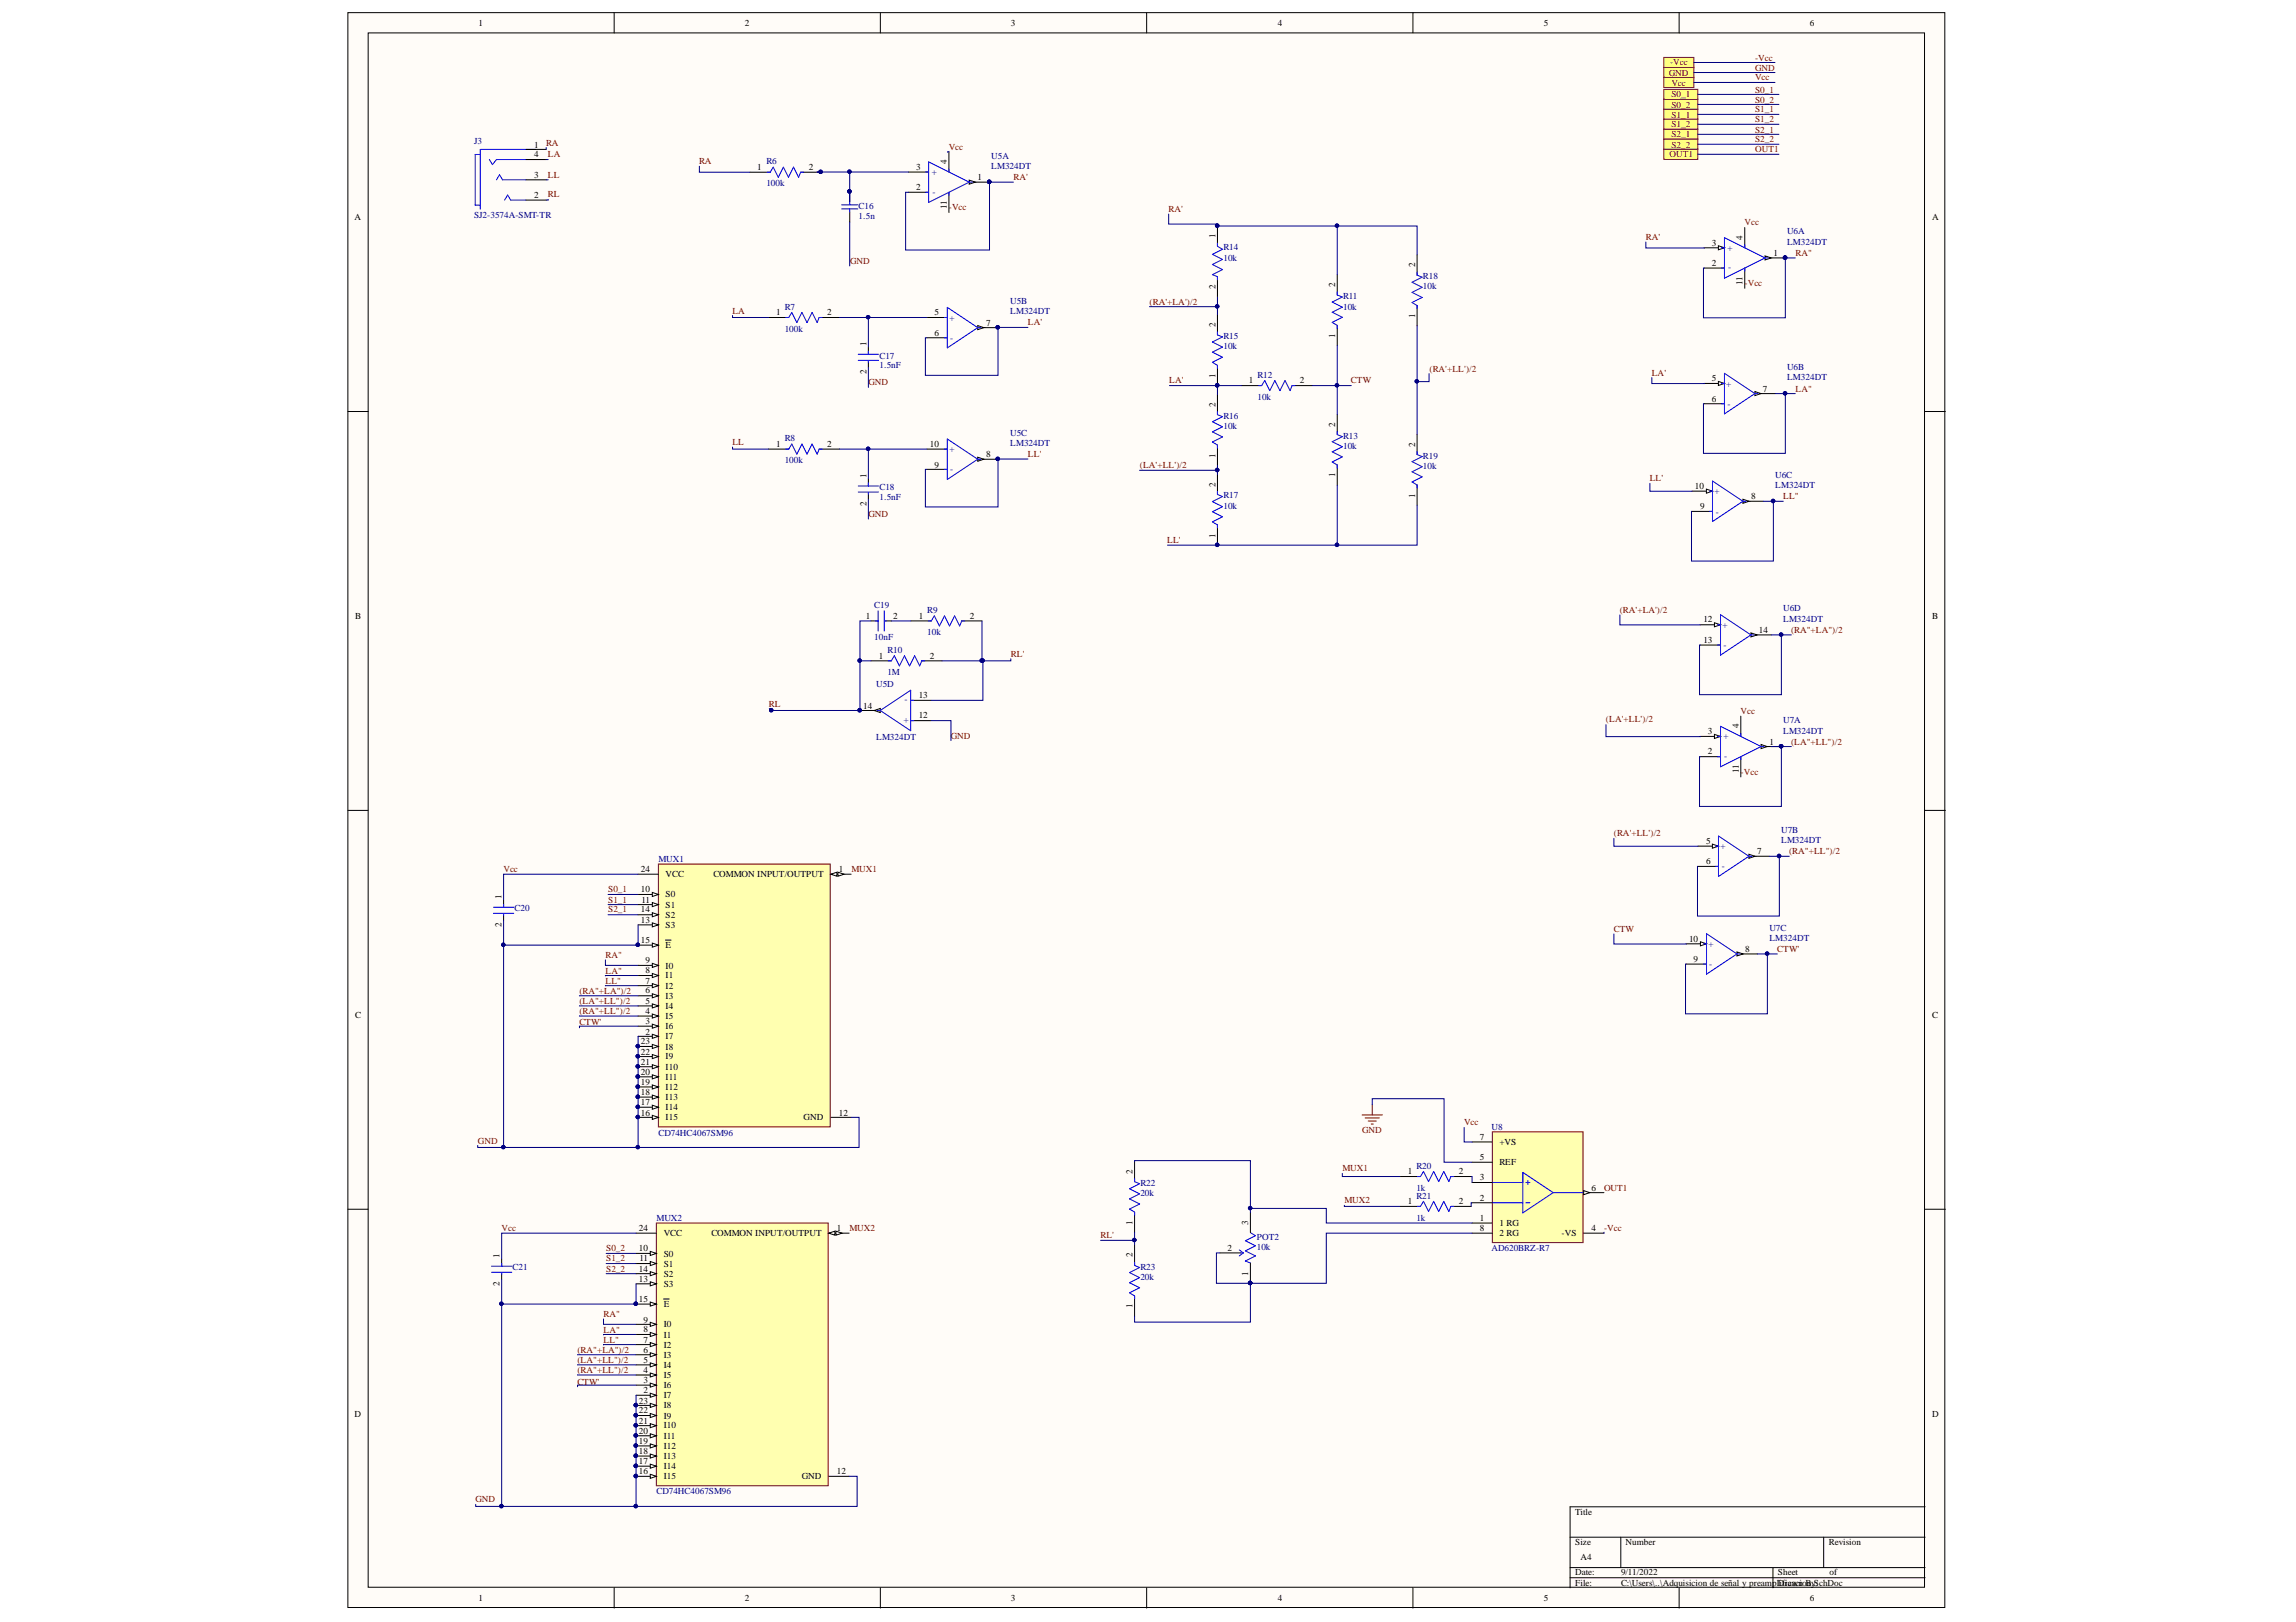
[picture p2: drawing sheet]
<svg xmlns="http://www.w3.org/2000/svg" width="297mm" height="210mm" viewBox="0 0 297 210" stroke-linecap="round" stroke-linejoin="round" font-family="sans-serif">
<defs><g id="words">
<g font-size="1.2">
<text x="61.9" y="3.4">1</text>
<text x="96.4" y="3.4">2</text>
<text x="130.8" y="3.4">3</text>
<text x="165.3" y="3.4">4</text>
<text x="199.7" y="3.4">5</text>
<text x="234.2" y="3.4">6</text>
<text x="69.1" y="19.1">1</text>
<text x="69.1" y="20.4">4</text>
<text x="69.1" y="23">3</text>
<text x="98" y="22.1">1</text>
<text x="104.6" y="22.1">2</text>
<text x="118.5" y="22">3</text>
<text x="122.5" y="21.2" transform="rotate(-90 122.5 21.2)">4</text>
<text x="126.5" y="23.3">1</text>
<text x="45.9" y="28.5">A</text>
<text x="69.1" y="25.6">2</text>
<text x="118.5" y="24.6">2</text>
<text x="122.5" y="27" transform="rotate(-90 122.5 27)">11</text>
<text x="250" y="28.5">A</text>
<text x="157.3" y="30.9" transform="rotate(-90 157.3 30.9)">1</text>
<text x="183.1" y="34.6" transform="rotate(-90 183.1 34.6)">2</text>
<text x="221.5" y="31.8">3</text>
<text x="221.5" y="34.4">2</text>
<text x="225.4" y="31" transform="rotate(-90 225.4 31)">4</text>
<text x="229.4" y="33.1">1</text>
<text x="100.4" y="40.8">1</text>
<text x="107" y="40.8">2</text>
<text x="120.9" y="40.8">5</text>
<text x="157.3" y="37.4" transform="rotate(-90 157.3 37.4)">2</text>
<text x="172.7" y="37.1" transform="rotate(-90 172.7 37.1)">2</text>
<text x="183.1" y="41.2" transform="rotate(-90 183.1 41.2)">1</text>
<text x="225.4" y="36.9" transform="rotate(-90 225.4 36.9)">11</text>
<text x="112.1" y="44.8" transform="rotate(-90 112.1 44.8)">1</text>
<text x="120.9" y="43.4">6</text>
<text x="127.6" y="42.2">7</text>
<text x="157.3" y="42.3" transform="rotate(-90 157.3 42.3)">2</text>
<text x="172.7" y="43.8" transform="rotate(-90 172.7 43.8)">1</text>
<text x="112.1" y="48.4" transform="rotate(-90 112.1 48.4)">2</text>
<text x="157.3" y="52.7" transform="rotate(-90 157.3 52.7)">2</text>
<text x="157.3" y="48.9" transform="rotate(-90 157.3 48.9)">1</text>
<text x="161.6" y="49.6">1</text>
<text x="168.2" y="49.6">2</text>
<text x="221.5" y="49.4">5</text>
<text x="221.5" y="52">6</text>
<text x="228.1" y="50.7">7</text>
<text x="100.4" y="57.9">1</text>
<text x="107" y="57.9">2</text>
<text x="120.3" y="57.9">10</text>
<text x="127.6" y="59.2">8</text>
<text x="157.3" y="59.3" transform="rotate(-90 157.3 59.3)">1</text>
<text x="172.7" y="55.2" transform="rotate(-90 172.7 55.2)">2</text>
<text x="183.1" y="57.8" transform="rotate(-90 183.1 57.8)">2</text>
<text x="112.1" y="65.4" transform="rotate(-90 112.1 65.4)">2</text>
<text x="112.1" y="61.9" transform="rotate(-90 112.1 61.9)">1</text>
<text x="120.9" y="60.5">9</text>
<text x="157.3" y="63" transform="rotate(-90 157.3 63)">2</text>
<text x="172.7" y="61.8" transform="rotate(-90 172.7 61.8)">1</text>
<text x="183.1" y="64.4" transform="rotate(-90 183.1 64.4)">1</text>
<text x="219.3" y="63.3">10</text>
<text x="219.9" y="65.9">9</text>
<text x="226.5" y="64.6">8</text>
<text x="157.3" y="69.6" transform="rotate(-90 157.3 69.6)">1</text>
<text x="45.9" y="80.1">B</text>
<text x="112" y="80.1">1</text>
<text x="115.6" y="80.1">2</text>
<text x="118.9" y="80.1">1</text>
<text x="125.5" y="80.1">2</text>
<text x="220.4" y="80.6">12</text>
<text x="220.4" y="83.2">13</text>
<text x="227.6" y="81.9">14</text>
<text x="250" y="80.1">B</text>
<text x="113.7" y="85.3">1</text>
<text x="120.3" y="85.3">2</text>
<text x="111.7" y="91.7">14</text>
<text x="118.9" y="93">12</text>
<text x="118.9" y="90.4">13</text>
<text x="221" y="95">3</text>
<text x="224.9" y="94.2" transform="rotate(-90 224.9 94.2)">4</text>
<text x="221" y="97.6">2</text>
<text x="224.9" y="100.1" transform="rotate(-90 224.9 100.1)">11</text>
<text x="228.9" y="96.4">1</text>
<text x="82.9" y="112.8">24</text>
<text x="86.1" y="113.5">VCC</text>
<text x="92.3" y="113.5">COMMON INPUT/OUTPUT</text>
<text x="108.5" y="112.8">1</text>
<text x="220.7" y="109.2">5</text>
<text x="220.7" y="111.8">6</text>
<text x="227.3" y="110.6">7</text>
<text x="64.9" y="119.9" transform="rotate(-90 64.9 119.9)">2</text>
<text x="64.9" y="116.4" transform="rotate(-90 64.9 116.4)">1</text>
<text x="82.9" y="115.5">10</text>
<text x="82.9" y="118.1">14</text>
<text x="82.9" y="119.4">13</text>
<text x="83" y="116.8">11</text>
<text x="86.1" y="116.1">S0</text>
<text x="86.1" y="117.5">S1</text>
<text x="86.1" y="118.8">S2</text>
<text x="82.9" y="122.1">15</text>
<text x="83.5" y="124.7">9</text>
<text x="83.5" y="125.9">8</text>
<text x="86.1" y="122.7">E</text>
<text x="86.1" y="125.4">I0</text>
<text x="86.1" y="120.1">S3</text>
<text x="218.5" y="121.9">10</text>
<text x="219.1" y="124.5">9</text>
<text x="225.8" y="123.2">8</text>
<text x="45.9" y="131.7">C</text>
<text x="83.5" y="127.3">7</text>
<text x="83.5" y="128.6">6</text>
<text x="83.5" y="129.9">5</text>
<text x="83.5" y="131.3">4</text>
<text x="86.1" y="126.6">I1</text>
<text x="86.1" y="128">I2</text>
<text x="86.1" y="129.2">I3</text>
<text x="86.1" y="130.6">I4</text>
<text x="86.1" y="131.9">I5</text>
<text x="250" y="131.7">C</text>
<text x="82.9" y="135.2">23</text>
<text x="82.9" y="136.5">22</text>
<text x="82.9" y="137.8">21</text>
<text x="83.5" y="132.5">3</text>
<text x="83.5" y="133.9">2</text>
<text x="86.1" y="133.2">I6</text>
<text x="86.1" y="134.5">I7</text>
<text x="86.1" y="135.8">I8</text>
<text x="86.1" y="137.1">I9</text>
<text x="82.9" y="139.1">20</text>
<text x="82.9" y="140.4">19</text>
<text x="82.9" y="141.8">18</text>
<text x="82.9" y="143">17</text>
<text x="86.1" y="138.5">I10</text>
<text x="86.1" y="139.7">I11</text>
<text x="86.1" y="141.1">I12</text>
<text x="86.1" y="142.3">I13</text>
<text x="86.1" y="143.7">I14</text>
<text x="82.9" y="144.4">16</text>
<text x="86.1" y="145">I15</text>
<text x="104" y="145">GND</text>
<text x="108.5" y="144.4">12</text>
<text x="191.4" y="147.5">7</text>
<text x="194" y="148.2">+VS</text>
<text x="146.5" y="151.9" transform="rotate(-90 146.5 151.9)">2</text>
<text x="182.1" y="152">1</text>
<text x="182.1" y="155.9">1</text>
<text x="188.7" y="152">2</text>
<text x="188.7" y="155.9">2</text>
<text x="191.4" y="152.7">3</text>
<text x="191.4" y="150.1">5</text>
<text x="191.4" y="155.4">2</text>
<text x="194" y="150.8">REF</text>
<text x="205.9" y="154.1">6</text>
<text x="82.7" y="159.3">24</text>
<text x="82.7" y="162">10</text>
<text x="85.9" y="160">VCC</text>
<text x="92" y="160">COMMON INPUT/OUTPUT</text>
<text x="108.3" y="159.3">1</text>
<text x="146.5" y="158.5" transform="rotate(-90 146.5 158.5)">1</text>
<text x="158.8" y="161.9">2</text>
<text x="161.5" y="158.5" transform="rotate(-90 161.5 158.5)">3</text>
<text x="191.4" y="158">1</text>
<text x="191.4" y="159.3">8</text>
<text x="194" y="158.7">1 RG</text>
<text x="194" y="160">2 RG</text>
<text x="202" y="160">-VS</text>
<text x="205.9" y="159.3">4</text>
<text x="64.6" y="166.4" transform="rotate(-90 64.6 166.4)">2</text>
<text x="64.6" y="162.8" transform="rotate(-90 64.6 162.8)">1</text>
<text x="82.7" y="164.6">14</text>
<text x="82.7" y="165.9">13</text>
<text x="82.7" y="163.2">11</text>
<text x="85.9" y="162.6">S0</text>
<text x="85.9" y="163.9">S1</text>
<text x="85.9" y="165.3">S2</text>
<text x="85.9" y="166.5">S3</text>
<text x="146.5" y="162.7" transform="rotate(-90 146.5 162.7)">2</text>
<text x="161.5" y="165.1" transform="rotate(-90 161.5 165.1)">1</text>
<text x="82.7" y="168.5">15</text>
<text x="83.2" y="171.2">9</text>
<text x="83.2" y="172.4">8</text>
<text x="83.2" y="173.8">7</text>
<text x="85.9" y="169.1">E</text>
<text x="85.9" y="171.8">I0</text>
<text x="85.9" y="173.1">I1</text>
<text x="146.5" y="169.3" transform="rotate(-90 146.5 169.3)">1</text>
<text x="83.2" y="175.1">6</text>
<text x="83.2" y="176.4">5</text>
<text x="83.2" y="177.7">4</text>
<text x="83.2" y="179">3</text>
<text x="85.9" y="174.4">I2</text>
<text x="85.9" y="175.7">I3</text>
<text x="85.9" y="177">I4</text>
<text x="85.9" y="178.4">I5</text>
<text x="85.9" y="179.6">I6</text>
<text x="45.9" y="183.3">D</text>
<text x="82.7" y="181.6">23</text>
<text x="82.7" y="182.9">22</text>
<text x="82.7" y="184.3">21</text>
<text x="82.7" y="185.5">20</text>
<text x="83.2" y="180.3">2</text>
<text x="85.9" y="181">I7</text>
<text x="85.9" y="182.2">I8</text>
<text x="85.9" y="183.6">I9</text>
<text x="85.9" y="184.9">I10</text>
<text x="250" y="183.3">D</text>
<text x="82.7" y="186.9">19</text>
<text x="82.7" y="188.2">18</text>
<text x="82.7" y="189.5">17</text>
<text x="82.7" y="190.8">16</text>
<text x="85.9" y="186.2">I11</text>
<text x="85.9" y="187.5">I12</text>
<text x="85.9" y="188.8">I13</text>
<text x="85.9" y="190.1">I14</text>
<text x="85.9" y="191.5">I15</text>
<text x="103.7" y="191.5">GND</text>
<text x="108.3" y="190.8">12</text>
<text x="203.8" y="196">Title</text>
<text x="203.8" y="200">Size</text>
<text x="203.8" y="203.9">Date:</text>
<text x="204.5" y="201.9">A4</text>
<text x="209.7" y="203.9">9/11/2022</text>
<text x="210.3" y="200">Number</text>
<text x="230" y="203.9">Sheet</text>
<text x="236.6" y="200">Revision</text>
<text x="236.7" y="203.9">of</text>
<text x="61.9" y="207.2">1</text>
<text x="96.4" y="207.2">2</text>
<text x="130.8" y="207.2">3</text>
<text x="165.3" y="207.2">4</text>
<text x="199.7" y="207.2">5</text>
<text x="203.8" y="205.2">File:</text>
<text x="209.7" y="205.2">C:\Users\..\Adquisicion de señal y preamplificwn By:</text>
<text x="230" y="205.2">Draacion.SchDoc</text>
<text x="234.2" y="207.2">6</text>
</g>
<g font-size="1.2" fill="#800000">
<text x="215.9" y="9.8">GND</text>
<text x="216.1" y="8.5">-Vcc</text>
<text x="216.2" y="11.1">Vcc</text>
<text x="227.1" y="7.9">-Vcc</text>
<text x="227.1" y="9.1">GND</text>
<text x="227.1" y="10.4">Vcc</text>
<text x="216.2" y="12.6">S0_1</text>
<text x="216.2" y="13.9">S0_2</text>
<text x="216.2" y="15.2">S1_1</text>
<text x="216.2" y="16.5">S1_2</text>
<text x="216.2" y="17.7">S2_1</text>
<text x="227.1" y="12">S0_1</text>
<text x="227.1" y="13.3">S0_2</text>
<text x="227.1" y="14.5">S1_1</text>
<text x="227.1" y="15.8">S1_2</text>
<text x="227.1" y="17.2">S2_1</text>
<text x="70.6" y="18.8">RA</text>
<text x="70.9" y="20.4">LA</text>
<text x="70.9" y="23">LL</text>
<text x="90.4" y="21.2">RA</text>
<text x="122.7" y="19.4">Vcc</text>
<text x="131.1" y="23.3">RA'</text>
<text x="216" y="20.4">OUT1</text>
<text x="216.2" y="19.1">S2_2</text>
<text x="227.1" y="19.7">OUT1</text>
<text x="227.1" y="18.4">S2_2</text>
<text x="70.9" y="25.5">RL</text>
<text x="122.7" y="27.2">-Vcc</text>
<text x="151.2" y="27.5">RA'</text>
<text x="225.7" y="29.2">Vcc</text>
<text x="110" y="34.1">GND</text>
<text x="212.9" y="31">RA'</text>
<text x="232.3" y="33.1">RA&quot;</text>
<text x="94.7" y="40.6">LA</text>
<text x="148.7" y="39.5">(RA'+LA')/2</text>
<text x="225.7" y="37">-Vcc</text>
<text x="133" y="42.1">LA'</text>
<text x="112.3" y="49.9">GND</text>
<text x="151.3" y="49.6">LA'</text>
<text x="174.8" y="49.6">CTW</text>
<text x="184.9" y="48.1">(RA'+LL')/2</text>
<text x="213.7" y="48.6">LA'</text>
<text x="232.3" y="50.7">LA&quot;</text>
<text x="94.7" y="57.6">LL</text>
<text x="133" y="59.2">LL'</text>
<text x="147.5" y="60.6">(LA'+LL')/2</text>
<text x="213.4" y="62.3">LL'</text>
<text x="230.7" y="64.6">LL&quot;</text>
<text x="112.3" y="66.9">GND</text>
<text x="151" y="70.3">LL'</text>
<text x="209.5" y="79.3">(RA'+LA')/2</text>
<text x="231.7" y="81.9">(RA&quot;+LA&quot;)/2</text>
<text x="130.8" y="85">RL'</text>
<text x="99.5" y="91.5">RL</text>
<text x="123" y="95.6">GND</text>
<text x="207.8" y="93.5">(LA'+LL')/2</text>
<text x="225.2" y="92.4">Vcc</text>
<text x="225.2" y="100.2">-Vcc</text>
<text x="231.7" y="96.4">(LA&quot;+LL&quot;)/2</text>
<text x="65.1" y="112.8">Vcc</text>
<text x="110.1" y="112.8">MUX1</text>
<text x="208.8" y="108.2">(RA'+LL')/2</text>
<text x="231.5" y="110.6">(RA&quot;+LL&quot;)/2</text>
<text x="78.7" y="115.5">S0_1</text>
<text x="78.7" y="116.8">S1_1</text>
<text x="78.7" y="118.1">S2_1</text>
<text x="78.3" y="124">RA&quot;</text>
<text x="208.8" y="120.6">CTW</text>
<text x="229.9" y="123.2">CTW'</text>
<text x="75" y="128.7">(RA&quot;+LA&quot;)/2</text>
<text x="75" y="129.9">(LA&quot;+LL&quot;)/2</text>
<text x="75" y="131.2">(RA&quot;+LL&quot;)/2</text>
<text x="78.3" y="126">LA&quot;</text>
<text x="78.3" y="127.3">LL&quot;</text>
<text x="75" y="132.7">CTW'</text>
<text x="61.8" y="148">GND</text>
<text x="176.2" y="146.7">GND</text>
<text x="189.4" y="145.6">Vcc</text>
<text x="173.7" y="151.6">MUX1</text>
<text x="173.9" y="155.7">MUX2</text>
<text x="207.5" y="154.1">OUT1</text>
<text x="64.9" y="159.3">Vcc</text>
<text x="78.4" y="162">S0_2</text>
<text x="109.9" y="159.3">MUX2</text>
<text x="142.4" y="160.3">RL'</text>
<text x="207.5" y="159.3">-Vcc</text>
<text x="78.4" y="163.2">S1_2</text>
<text x="78.4" y="164.6">S2_2</text>
<text x="78.1" y="170.4">RA&quot;</text>
<text x="78.1" y="172.5">LA&quot;</text>
<text x="78.1" y="173.8">LL&quot;</text>
<text x="74.7" y="175.1">(RA&quot;+LA&quot;)/2</text>
<text x="74.7" y="176.3">(LA&quot;+LL&quot;)/2</text>
<text x="74.7" y="177.7">(RA&quot;+LL&quot;)/2</text>
<text x="74.7" y="179.2">CTW'</text>
<text x="61.5" y="194.4">GND</text>
</g>
<g font-size="1.2" fill="#000080">
<text x="61.3" y="18.7">J3</text>
<text x="99.1" y="21.2">R6</text>
<text x="120.5" y="22.7">+</text>
<text x="128.2" y="20.5">U5A</text>
<text x="128.2" y="21.9">LM324DT</text>
<text x="61.3" y="28.2">SJ2-3574A-SMT-TR</text>
<text x="99.1" y="24.1">100k</text>
<text x="111.1" y="27">C16</text>
<text x="111.1" y="28.3">1.5n</text>
<text x="120.6" y="25.2">-</text>
<text x="158.3" y="32.4">R14</text>
<text x="158.3" y="33.7">10k</text>
<text x="223.5" y="32.5">+</text>
<text x="223.6" y="35">-</text>
<text x="231.2" y="30.3">U6A</text>
<text x="231.2" y="31.7">LM324DT</text>
<text x="101.5" y="40.1">R7</text>
<text x="122.8" y="41.5">+</text>
<text x="130.7" y="39.4">U5B</text>
<text x="130.7" y="40.7">LM324DT</text>
<text x="173.8" y="38.7">R11</text>
<text x="173.8" y="40.1">10k</text>
<text x="184.1" y="36.1">R18</text>
<text x="184.1" y="37.4">10k</text>
<text x="101.5" y="42.9">100k</text>
<text x="113.8" y="46.4">C17</text>
<text x="113.8" y="47.7">1.5nF</text>
<text x="122.9" y="44.1">-</text>
<text x="158.3" y="43.9">R15</text>
<text x="158.3" y="45.2">10k</text>
<text x="231.2" y="47.9">U6B</text>
<text x="162.7" y="48.9">R12</text>
<text x="162.7" y="51.7">10k</text>
<text x="223.3" y="50">+</text>
<text x="223.5" y="52.7">-</text>
<text x="231.2" y="49.2">LM324DT</text>
<text x="101.5" y="57.1">R8</text>
<text x="101.5" y="59.9">100k</text>
<text x="122.8" y="58.5">+</text>
<text x="130.7" y="56.4">U5C</text>
<text x="130.7" y="57.7">LM324DT</text>
<text x="158.3" y="54.2">R16</text>
<text x="158.3" y="55.5">10k</text>
<text x="173.8" y="56.8">R13</text>
<text x="173.8" y="58.1">10k</text>
<text x="184.1" y="59.3">R19</text>
<text x="113.8" y="63.4">C18</text>
<text x="113.8" y="64.7">1.5nF</text>
<text x="122.9" y="61.1">-</text>
<text x="158.3" y="64.5">R17</text>
<text x="158.3" y="65.8">10k</text>
<text x="184.1" y="60.7">10k</text>
<text x="221.8" y="64">+</text>
<text x="229.7" y="61.9">U6C</text>
<text x="229.7" y="63.1">LM324DT</text>
<text x="222" y="66.6">-</text>
<text x="113.1" y="78.7">C19</text>
<text x="113.1" y="82.8">10nF</text>
<text x="120" y="79.3">R9</text>
<text x="120" y="82.2">10k</text>
<text x="222.8" y="81.2">+</text>
<text x="223" y="83.9">-</text>
<text x="230.7" y="79.1">U6D</text>
<text x="230.7" y="80.5">LM324DT</text>
<text x="113.4" y="88.9">U5D</text>
<text x="114.8" y="84.4">R10</text>
<text x="114.8" y="87.3">1M</text>
<text x="113.4" y="95.8">LM324DT</text>
<text x="117.4" y="90.3" transform="rotate(-180 117.4 90.3)">-</text>
<text x="117.6" y="92.9" transform="rotate(-180 117.6 92.9)">+</text>
<text x="223" y="95.7">+</text>
<text x="230.7" y="93.6">U7A</text>
<text x="230.7" y="94.9">LM324DT</text>
<text x="223.1" y="98.2">-</text>
<text x="230.4" y="107.8">U7B</text>
<text x="85.2" y="111.6">MUX1</text>
<text x="222.6" y="109.9">+</text>
<text x="222.7" y="112.5">-</text>
<text x="230.4" y="109.1">LM324DT</text>
<text x="66.6" y="117.9">C20</text>
<text x="221" y="122.6">+</text>
<text x="221.1" y="125.2">-</text>
<text x="228.9" y="120.5">U7C</text>
<text x="228.9" y="121.7">LM324DT</text>
<text x="85.2" y="147">CD74HC4067SM96</text>
<text x="193" y="146.2">U8</text>
<text x="147.5" y="153.4">R22</text>
<text x="147.5" y="154.8">20k</text>
<text x="183.2" y="151.2">R20</text>
<text x="183.2" y="154.1">1k</text>
<text x="183.2" y="155.1">R21</text>
<text x="84.9" y="158">MUX2</text>
<text x="162.6" y="160.4">POT2</text>
<text x="162.6" y="161.8">10k</text>
<text x="183.2" y="158">1k</text>
<text x="193" y="162">AD620BRZ-R7</text>
<text x="66.3" y="164.4">C21</text>
<text x="147.5" y="164.3">R23</text>
<text x="147.5" y="165.6">20k</text>
<text x="84.9" y="193.4">CD74HC4067SM96</text>
</g>
</g></defs>
<g fill="#fffcf8" stroke="#000" stroke-width=".13">
<path d="M45 1.6h206.6v206.4h-206.6z"/>
<path d="M47.6 4.3h201.4v201.1h-201.4z"/>
</g>
<g fill="none" stroke="#000" stroke-width=".13">
<path d="M79.5 1.6v2.7M113.9 1.6v2.7M148.3 1.6v2.7M182.8 1.6v2.7M217.2 1.6v2.7M117.5 22.3h2.6M117.5 24.9h2.6M125.4 23.6h2.6M45 53.3h2.6M249.1 53.3h2.6M45 104.9h2.6M249.1 104.9h2.6"/>
<path d="M45 156.5h2.6M249.1 156.5h2.6M203.1 198.9h46M209.7 198.9v4M235.9 198.9v4M249.1 195h-46v10.5M79.5 205.5v2.6M113.9 205.5v2.6M148.3 205.5v2.6M182.8 205.5v2.6M203.1 202.9h46M203.1 204.2h46"/>
<path d="M217.2 205.5v2.6M229.4 202.9v2.6"/>
</g>
<path d="M125.4 23.3l.8 .3-.8 .2z" fill="#fffcf8"/>
<path d="M68 19.3h2.7M122.8 19.6v2.7M68 20.6h2.7M68 25.9h2.7M68 23.3h2.7M97 22.3h2.6M103.6 22.3h2.6M122.8 24.9v2.6M125.4 23.3l.8 .3-.8 .2z" fill="none" stroke="#000" stroke-width=".13"/>
<g fill="#000080" stroke="#000080" stroke-width=".13">
<circle cx="128" cy="23.5" r=".22"/>
<circle cx="106.2" cy="22.2" r=".22"/>
</g>
<path d="M62.1 20h-.6v6.5h.6M69.4 19.3h-7.3v7.8M63.3 20.6l.4 .7 .5-.7h3.8M64.2 23.3l.4-.7 .4 .7h3M65.3 25.9l.4-.7 .4 .7h1.9M99.2 22.3h.4l.4-.7 .7 1.3 .6-1.3 .7 1.3 .7-1.3 .6 1.3 .3-.6h.4M119.7 22.3h.4M119.7 24.9h.4M120.1 20.9l5.3 2.7-5.3 2.6zM122.8 21.9v.4M122.8 24.9v.4M125.4 23.6h.4" fill="none" stroke="#00f" stroke-width=".13"/>
<g fill="#ffff80" stroke="#800000" stroke-width=".13">
<path d="M215.3 7.4h3.8v1.3h-3.8z" fill-rule="evenodd"/>
<path d="M215.3 8.7h3.8v1.3h-3.8z" fill-rule="evenodd"/>
<path d="M215.3 10h3.8v1.3h-3.8z" fill-rule="evenodd"/>
</g>
<path d="M109.9 24.8v1.3M109.9 27.4v1.3M119.9 41.1h2.7M119.9 43.7h2.7M126.5 42.4h2.6" fill="none" stroke="#000" stroke-width=".13"/>
<circle cx="109.9" cy="24.8" r=".22" fill="#000080" stroke="#000080" stroke-width=".13"/>
<path d="M108.9 26.5h2.1M108.9 27h2.1M109.9 26.1v.4M109.9 27v.4" fill="none" stroke="#00f" stroke-width=".13"/>
<path d="M126.5 42.1l.8 .3-.8 .3z" fill="#fffcf8"/>
<path d="M99.4 41.1h2.6M106 41.1h2.6M112.3 44.9v.9M112.3 46.8v.8M119.9 58.1h2.7M126.5 42.1l.8 .3-.8 .3zM126.5 59.4h2.6M119.9 60.7h2.7" fill="none" stroke="#000" stroke-width=".13"/>
<circle cx="129.1" cy="42.3" r=".22" fill="#000080" stroke="#000080" stroke-width=".13"/>
<path d="M122.6 39.8l3.9 2.6-3.9 2.6zM101.6 41.1h.4l.4-.7 .7 1.3 .6-1.3 .7 1.3 .7-1.3 .6 1.3 .3-.6h.4M111 45.8h2.7M111 46.6h2.7M112.3 45.5v.3M112.3 46.8v.1M122.2 41.1h.4M122.2 43.7h.4M126.5 42.4h.4" fill="none" stroke="#00f" stroke-width=".13"/>
<path d="M126.5 59.2l.8 .2-.8 .3z" fill="#fffcf8"/>
<g fill="none" stroke="#000" stroke-width=".13">
<path d="M99.4 58.1h2.6M106 58.1h2.6M126.5 59.2l.8 .2-.8 .3zM112.3 62v.9M112.3 63.8v.8M111.3 91.9h2.6M112.7 85.5h2.6M112.7 80.4h.9M114.5 80.4h.8M117.8 93.3h2.6M117.8 90.6h2.6M117.9 80.4h2.6"/>
<path d="M119.2 85.5h2.7M124.4 80.4h2.6"/>
</g>
<circle cx="129.1" cy="59.4" r=".22" fill="#000080" stroke="#000080" stroke-width=".13"/>
<g fill="none" stroke="#00f" stroke-width=".13">
<path d="M101.6 58.1h.4l.4-.6 .7 1.3 .6-1.3 .7 1.3 .7-1.3 .6 1.3 .3-.7h.4M122.2 58.1h.4M122.6 56.8l3.9 2.6-3.9 2.7zM126.5 59.4h.4M111 62.9h2.7M111 63.7h2.7M112.3 62.5v.4M112.3 63.8v.1M113.6 79v2.7M114.4 79v2.7M122.2 60.7h.4M113.2 80.4h.4"/>
<path d="M114.5 80.4h.2M114.9 85.5h.4l.4-.6 .7 1.3 .6-1.3 .7 1.3 .6-1.3 .7 1.3 .2-.7h.4M120.1 80.4h.4l.4-.7 .6 1.3 .7-1.3 .6 1.3 .7-1.3 .7 1.3 .2-.6h.4"/>
</g>
<path d="M113.1 91.9l.8-.2v.5z" fill="#fffcf8"/>
<g fill="none" stroke="#000" stroke-width=".13">
<path d="M157.5 29.2v2.7M157.5 35.8v2.6M173 35.6v2.6M183.3 33v2.6M183.3 39.5v2.7M220.5 32.1h2.6M157.5 40.7v2.6M157.5 47.3v2.6M157.5 51v2.7M157.5 57.6v2.6M160.6 49.9h2.6M167.2 49.9h2.6"/>
<path d="M173 42.1v2.6M173 53.6v2.6M183.3 56.2v2.6M157.5 61.4v2.6M157.5 67.9v2.6M173 60.2v2.6M183.3 62.8v2.6M113.1 91.9l.8-.2v.5z"/>
</g>
<g fill="#000080" stroke="#000080" stroke-width=".13">
<circle cx="111.2" cy="91.9" r=".22"/>
<circle cx="157.5" cy="29.2" r=".22"/>
</g>
<g fill="none" stroke="#00f" stroke-width=".13">
<path d="M157.5 31.5v.4l.7 .4-1.4 .6 1.4 .7-1.4 .6 1.4 .7-1.4 .6 .7 .3v.4M173 37.8v.4l.7 .2-1.4 .7 1.4 .7-1.4 .6 1.4 .7-1.4 .6 .7 .4v.4M183.3 35.2v.4l.7 .3-1.3 .6 1.3 .7-1.3 .6 1.3 .7-1.3 .6 .6 .4v.4M157.5 42.9v.4l.7 .3-1.4 .7 1.4 .6-1.4 .7 1.4 .6-1.4 .7 .7 .4v.4M157.5 53.3v.4l.7 .2-1.4 .7 1.4 .6-1.4 .7 1.4 .6-1.4 .7 .7 .4v.4M162.8 49.9h.4l.4-.7 .7 1.4 .6-1.4 .7 1.4 .6-1.4 .7 1.4 .3-.7h.4M173 55.9v.3l.7 .3-1.4 .7 1.4 .6-1.4 .7 1.4 .6-1.4 .7 .7 .4v.4M183.3 58.4v.4l.7 .3-1.3 .6 1.3 .7-1.3 .7 1.3 .6-1.3 .7 .6 .4v.4M157.5 63.6v.4l.7 .3-1.4 .6 1.4 .7-1.4 .6 1.4 .7-1.4 .6 .7 .4v.4M113.5 91.9h.4M113.9 91.9l3.9-2.6v5.3zM117.8 93.3h.4"/>
<path d="M117.8 90.6h.4"/>
</g>
<path d="M222.3 31.8l.8 .3-.8 .2z" fill="#fffcf8"/>
<path d="M220.5 34.7h2.6M222.3 31.8l.8 .3-.8 .2zM228.3 33.4h2.7" fill="none" stroke="#000" stroke-width=".13"/>
<path d="M228.3 33.1l.8 .3-.8 .2z" fill="#fffcf8"/>
<path d="M225.7 29.4v2.7M225.7 34.7v2.6M228.3 33.1l.8 .3-.8 .2zM220.5 49.6h2.6" fill="none" stroke="#000" stroke-width=".13"/>
<circle cx="230.9" cy="33.3" r=".22" fill="#000080" stroke="#000080" stroke-width=".13"/>
<path d="M222.7 32.1h.4M222.7 34.7h.4M223.1 30.8l5.2 2.6-5.2 2.6zM225.7 31.7v.4M225.7 34.7v.4M228.3 33.4h.4" fill="none" stroke="#00f" stroke-width=".13"/>
<path d="M222.3 49.4l.8 .2-.8 .3z" fill="#fffcf8"/>
<path d="M220.5 52.2h2.6M222.3 49.4l.8 .2-.8 .3zM227 50.9h2.7" fill="none" stroke="#000" stroke-width=".13"/>
<path d="M227 50.7l.8 .2-.8 .3z" fill="#fffcf8"/>
<path d="M227 50.7l.8 .2-.8 .3zM218.9 63.6h2.7" fill="none" stroke="#000" stroke-width=".13"/>
<path d="M222.7 49.6h.4M222.7 52.2h.4M223.1 48.3l3.9 2.6-3.9 2.7zM227 50.9h.4" fill="none" stroke="#00f" stroke-width=".13"/>
<path d="M220.8 63.3l.8 .3-.8 .2z" fill="#fffcf8"/>
<path d="M218.9 66.2h2.7M220.8 63.3l.8 .3-.8 .2zM225.5 64.9h2.6" fill="none" stroke="#000" stroke-width=".13"/>
<path d="M225.5 64.6l.8 .3-.8 .2z" fill="#fffcf8"/>
<path d="M225.5 64.6l.8 .3-.8 .2zM220 80.9h2.6" fill="none" stroke="#000" stroke-width=".13"/>
<path d="M221.2 63.6h.4M221.2 66.2h.4M221.6 62.2l3.9 2.7-3.9 2.6zM225.5 64.9h.4" fill="none" stroke="#00f" stroke-width=".13"/>
<path d="M221.8 80.6l.8 .3-.8 .2z" fill="#fffcf8"/>
<path d="M220 83.5h2.6M221.8 80.6l.8 .3-.8 .2zM226.5 82.2h2.6" fill="none" stroke="#000" stroke-width=".13"/>
<path d="M226.5 81.9l.8 .3-.8 .2z" fill="#fffcf8"/>
<path d="M220 95.3h2.6M226.5 81.9l.8 .3-.8 .2z" fill="none" stroke="#000" stroke-width=".13"/>
<path d="M222.6 79.5l3.9 2.7-3.9 2.6zM222.2 80.9h.4M222.2 83.5h.4M226.5 82.2h.4" fill="none" stroke="#00f" stroke-width=".13"/>
<path d="M221.8 95l.8 .3-.8 .3z" fill="#fffcf8"/>
<path d="M220 97.9h2.6M221.8 95l.8 .3-.8 .3zM227.8 96.6h2.7" fill="none" stroke="#000" stroke-width=".13"/>
<path d="M227.8 96.3l.8 .3-.8 .3z" fill="#fffcf8"/>
<path d="M225.2 92.7v2.6M225.2 97.9v2.6M227.8 96.3l.8 .3-.8 .3zM219.7 109.5h2.6" fill="none" stroke="#000" stroke-width=".13"/>
<circle cx="230.4" cy="96.6" r=".22" fill="#000080" stroke="#000080" stroke-width=".13"/>
<path d="M222.2 95.3h.4M222.2 97.9h.4M222.6 94l5.2 2.6-5.2 2.6zM225.2 94.9v.4M225.2 97.9v.4M227.8 96.6h.4" fill="none" stroke="#00f" stroke-width=".13"/>
<path d="M221.5 109.2l.8 .3-.8 .3z" fill="#fffcf8"/>
<path d="M219.7 112.1h2.6M221.5 109.2l.8 .3-.8 .3zM226.3 110.8h2.6" fill="none" stroke="#000" stroke-width=".13"/>
<path d="M226.3 110.5l.7 .3-.7 .3z" fill="#fffcf8"/>
<path d="M226.3 110.5l.7 .3-.7 .3zM218.2 122.1h2.6" fill="none" stroke="#000" stroke-width=".13"/>
<path d="M221.9 109.5h.4M221.9 112.1h.4M222.3 108.2l4 2.6-4 2.6zM226.3 110.8h.4" fill="none" stroke="#00f" stroke-width=".13"/>
<path d="M220 121.9l.8 .2-.8 .3z" fill="#fffcf8"/>
<path d="M218.2 124.8h2.6M220 121.9l.8 .2-.8 .3zM224.7 123.4h2.6" fill="none" stroke="#000" stroke-width=".13"/>
<path d="M224.7 123.2l.8 .2-.8 .3z" fill="#fffcf8"/>
<path d="M224.7 123.2l.8 .2-.8 .3z" fill="none" stroke="#000" stroke-width=".13"/>
<path d="M220.4 122.1h.4M220.4 124.8h.4M220.8 120.8l3.9 2.6-3.9 2.7zM224.7 123.4h.4" fill="none" stroke="#00f" stroke-width=".13"/>
<path d="M193.1 146.5h11.7v14.3h-11.7z" fill="#ffffb0" stroke="#800000" stroke-width=".13"/>
<path d="M193.1 153h3.9M193.1 155.7h3.9M197 151.7l3.9 2.6-3.9 2.7zM197.4 153h.5M197.4 155.7h.5M197.7 152.8v.5M200.9 154.3h4" fill="none" stroke="#00f" stroke-width=".13"/>
<path d="M190.4 158.3h2.7M190.4 159.6h2.7M190.4 153h2.7M190.4 147.8h2.7M204.9 154.3h2.6" fill="none" stroke="#000" stroke-width=".13"/>
<path d="M204.9 154.1l.8 .2-.8 .3z" fill="#fffcf8"/>
<g fill="none" stroke="#000" stroke-width=".13">
<path d="M146.8 150.3v2.6M146.8 156.9v2.6M161.8 156.9v2.6M181.1 152.3h2.7M181.1 156.1h2.7M187.7 152.3h2.6M187.7 156.1h2.6M190.4 150.4h2.7M190.4 155.7h2.7M204.9 154.1l.8 .2-.8 .3zM204.9 159.6h2.6M146.8 161.1v2.7"/>
<path d="M146.8 167.7v2.6M157.8 162.1h2.7M161.8 163.5v2.6"/>
</g>
<path d="M146.8 152.5v.4l.6 .3-1.3 .6 1.3 .7-1.3 .7 1.3 .6-1.3 .7 .7 .4v.3M161.8 159.5l.6 .4-1.3 .7 1.3 .6-1.3 .7 1.3 .6-1.3 .7 .7 .3M183.4 152.3h.4l.4-.7 .6 1.3 .7-1.3 .6 1.3 .7-1.3 .6 1.3 .3-.6h.4M183.4 156.1h.4l.4-.6 .6 1.3 .7-1.3 .6 1.3 .7-1.3 .6 1.3 .3-.7h.4M146.8 163.4v.4l.6 .2-1.3 .7 1.3 .6-1.3 .7 1.3 .7-1.3 .6 .7 .4v.4M160.3 161.7l.6 .4M160.5 162.1h.4M160.9 162.1l-.6 .4" fill="none" stroke="#00f" stroke-width=".13"/>
<circle cx="161.7" cy="166" r=".22" fill="#000080" stroke="#000080" stroke-width=".13"/>
<path d="M176.2 144.3h2.6M176.6 144.7h1.9M177 145.1h1.1M177.4 145.5h.3M177.5 143v1.3" fill="none" stroke="#800000" stroke-width=".13"/>
<g fill="#ffff80" stroke="#800000" stroke-width=".13">
<path d="M215.3 19.3h4.3v1.3h-4.3z" fill-rule="evenodd"/>
<path d="M215.3 11.6h4.3v1.3h-4.3z" fill-rule="evenodd"/>
<path d="M215.3 12.9h4.3v1.3h-4.3z" fill-rule="evenodd"/>
<path d="M215.3 14.1h4.3v1.4h-4.3z" fill-rule="evenodd"/>
<path d="M215.3 15.4h4.3v1.3h-4.3z" fill-rule="evenodd"/>
<path d="M215.3 16.7h4.3v1.3h-4.3z" fill-rule="evenodd"/>
<path d="M215.3 18h4.3v1.3h-4.3z" fill-rule="evenodd"/>
</g>
<path d="M85.2 111.8h22.2v34h-22.2z" fill="#ffffb0" stroke="#800000" stroke-width=".13"/>
<path d="M82.6 113.1h2.6M82.6 122.3h2.6" fill="none" stroke="#000" stroke-width=".13"/>
<path d="M84.4 122l.8 .3-.8 .3z" fill="#fffcf8"/>
<path d="M82.6 124.9h2.6M84.4 122l.8 .3-.8 .3zM86.1 121.7h.7" fill="none" stroke="#000" stroke-width=".13"/>
<circle cx="82.5" cy="122.3" r=".22" fill="#000080" stroke="#000080" stroke-width=".13"/>
<path d="M84.4 124.7l.8 .2-.8 .3z" fill="#fffcf8"/>
<path d="M82.6 126.2h2.6M84.4 124.7l.8 .2-.8 .3z" fill="none" stroke="#000" stroke-width=".13"/>
<path d="M84.4 126l.8 .2-.8 .3z" fill="#fffcf8"/>
<path d="M82.6 127.6h2.6M84.4 126l.8 .2-.8 .3z" fill="none" stroke="#000" stroke-width=".13"/>
<path d="M84.4 127.3l.8 .3-.8 .2z" fill="#fffcf8"/>
<path d="M82.6 128.9h2.6M84.4 127.3l.8 .3-.8 .2z" fill="none" stroke="#000" stroke-width=".13"/>
<path d="M84.4 128.6l.8 .3-.8 .2z" fill="#fffcf8"/>
<path d="M82.6 130.2h2.6M84.4 128.6l.8 .3-.8 .2z" fill="none" stroke="#000" stroke-width=".13"/>
<path d="M84.4 129.9l.8 .3-.8 .2z" fill="#fffcf8"/>
<path d="M82.6 131.5h2.6M84.4 129.9l.8 .3-.8 .2z" fill="none" stroke="#000" stroke-width=".13"/>
<path d="M84.4 131.2l.8 .3-.8 .2z" fill="#fffcf8"/>
<path d="M82.6 132.8h2.6M84.4 131.2l.8 .3-.8 .2z" fill="none" stroke="#000" stroke-width=".13"/>
<path d="M84.4 132.5l.8 .3-.8 .3z" fill="#fffcf8"/>
<path d="M82.6 134.1h2.6M84.4 132.5l.8 .3-.8 .3z" fill="none" stroke="#000" stroke-width=".13"/>
<path d="M84.4 133.8l.8 .3-.8 .3z" fill="#fffcf8"/>
<path d="M82.6 135.4h2.6M84.4 133.8l.8 .3-.8 .3z" fill="none" stroke="#000" stroke-width=".13"/>
<path d="M84.4 135.2l.8 .2-.8 .3z" fill="#fffcf8"/>
<path d="M82.6 136.7h2.6M84.4 135.2l.8 .2-.8 .3z" fill="none" stroke="#000" stroke-width=".13"/>
<circle cx="82.5" cy="135.4" r=".22" fill="#000080" stroke="#000080" stroke-width=".13"/>
<path d="M84.4 136.5l.8 .2-.8 .3z" fill="#fffcf8"/>
<path d="M82.6 138h2.6M84.4 136.5l.8 .2-.8 .3z" fill="none" stroke="#000" stroke-width=".13"/>
<circle cx="82.5" cy="136.7" r=".22" fill="#000080" stroke="#000080" stroke-width=".13"/>
<path d="M84.4 137.8l.8 .2-.8 .3z" fill="#fffcf8"/>
<path d="M82.6 139.4h2.6M84.4 137.8l.8 .2-.8 .3z" fill="none" stroke="#000" stroke-width=".13"/>
<circle cx="82.5" cy="138" r=".22" fill="#000080" stroke="#000080" stroke-width=".13"/>
<path d="M84.4 139.1l.8 .3-.8 .2z" fill="#fffcf8"/>
<path d="M84.4 139.1l.8 .3-.8 .2zM82.6 140.7h2.6" fill="none" stroke="#000" stroke-width=".13"/>
<circle cx="82.5" cy="139.3" r=".22" fill="#000080" stroke="#000080" stroke-width=".13"/>
<path d="M84.4 140.4l.8 .3-.8 .2z" fill="#fffcf8"/>
<path d="M82.6 142h2.6M84.4 140.4l.8 .3-.8 .2z" fill="none" stroke="#000" stroke-width=".13"/>
<circle cx="82.5" cy="140.6" r=".22" fill="#000080" stroke="#000080" stroke-width=".13"/>
<path d="M84.4 141.7l.8 .3-.8 .2z" fill="#fffcf8"/>
<path d="M82.6 143.3h2.6M84.4 141.7l.8 .3-.8 .2z" fill="none" stroke="#000" stroke-width=".13"/>
<circle cx="82.5" cy="141.9" r=".22" fill="#000080" stroke="#000080" stroke-width=".13"/>
<path d="M84.4 143l.8 .3-.8 .2z" fill="#fffcf8"/>
<path d="M82.6 144.6h2.6M84.4 143l.8 .3-.8 .2z" fill="none" stroke="#000" stroke-width=".13"/>
<circle cx="82.5" cy="143.2" r=".22" fill="#000080" stroke="#000080" stroke-width=".13"/>
<path d="M84.4 144.3l.8 .3-.8 .3z" fill="#fffcf8"/>
<path d="M107.5 113.1h2.6M84.4 144.3l.8 .3-.8 .3z" fill="none" stroke="#000" stroke-width=".13"/>
<circle cx="82.5" cy="144.5" r=".22" fill="#000080" stroke="#000080" stroke-width=".13"/>
<path d="M107.5 113.1l.8-.2v.5z" fill="#fffcf8"/>
<path d="M107.5 113.1l.8-.2v.5z" fill="none" stroke="#000" stroke-width=".13"/>
<path d="M108.4 112.9l.8 .2-.8 .3z" fill="#fffcf8"/>
<path d="M82.6 115.8h2.6M108.4 112.9l.8 .2-.8 .3z" fill="none" stroke="#000" stroke-width=".13"/>
<path d="M84.4 115.5l.8 .3-.8 .2z" fill="#fffcf8"/>
<path d="M82.6 117.1h2.6M84.4 115.5l.8 .3-.8 .2z" fill="none" stroke="#000" stroke-width=".13"/>
<path d="M84.4 116.8l.8 .3-.8 .2z" fill="#fffcf8"/>
<path d="M82.6 118.4h2.6M84.4 116.8l.8 .3-.8 .2z" fill="none" stroke="#000" stroke-width=".13"/>
<path d="M84.4 118.1l.8 .3-.8 .2z" fill="#fffcf8"/>
<path d="M82.6 119.7h2.6M84.4 118.1l.8 .3-.8 .2z" fill="none" stroke="#000" stroke-width=".13"/>
<path d="M84.4 119.4l.8 .3-.8 .2z" fill="#fffcf8"/>
<path d="M65.2 116.5v.9M65.2 118.3v.8M84.4 119.4l.8 .3-.8 .2zM107.5 144.6h2.6" fill="none" stroke="#000" stroke-width=".13"/>
<g fill="#000080" stroke="#000080" stroke-width=".13">
<circle cx="82.5" cy="122.3" r=".22"/>
<circle cx="82.5" cy="135.4" r=".22"/>
<circle cx="82.5" cy="136.7" r=".22"/>
<circle cx="82.5" cy="138" r=".22"/>
<circle cx="82.5" cy="139.3" r=".22"/>
<circle cx="82.5" cy="140.6" r=".22"/>
<circle cx="82.5" cy="141.9" r=".22"/>
<circle cx="82.5" cy="143.2" r=".22"/>
<circle cx="82.5" cy="144.5" r=".22"/>
</g>
<path d="M63.8 117.4h2.7M63.8 118.2h2.7M65.2 117v.4M65.2 118.3v.2" fill="none" stroke="#00f" stroke-width=".13"/>
<path d="M84.9 158.3h22.2v34h-22.2z" fill="#ffffb0" stroke="#800000" stroke-width=".13"/>
<path d="M82.3 159.6h2.6M82.3 168.8h2.6" fill="none" stroke="#000" stroke-width=".13"/>
<path d="M84.1 168.5l.8 .3-.8 .2z" fill="#fffcf8"/>
<path d="M82.3 171.4h2.6M84.1 168.5l.8 .3-.8 .2zM85.8 168.1h.8" fill="none" stroke="#000" stroke-width=".13"/>
<circle cx="82.3" cy="168.7" r=".22" fill="#000080" stroke="#000080" stroke-width=".13"/>
<path d="M84.1 171.1l.8 .3-.8 .2z" fill="#fffcf8"/>
<path d="M82.3 172.7h2.6M84.1 171.1l.8 .3-.8 .2z" fill="none" stroke="#000" stroke-width=".13"/>
<path d="M84.1 172.4l.8 .3-.8 .3z" fill="#fffcf8"/>
<path d="M82.3 174h2.6M84.1 172.4l.8 .3-.8 .3z" fill="none" stroke="#000" stroke-width=".13"/>
<path d="M84.1 173.7l.8 .3-.8 .3z" fill="#fffcf8"/>
<path d="M82.3 175.3h2.6M84.1 173.7l.8 .3-.8 .3z" fill="none" stroke="#000" stroke-width=".13"/>
<path d="M84.1 175.1l.8 .2-.8 .3z" fill="#fffcf8"/>
<path d="M82.3 176.6h2.6M84.1 175.1l.8 .2-.8 .3z" fill="none" stroke="#000" stroke-width=".13"/>
<path d="M84.1 176.4l.8 .2-.8 .3z" fill="#fffcf8"/>
<path d="M82.3 177.9h2.6M84.1 176.4l.8 .2-.8 .3z" fill="none" stroke="#000" stroke-width=".13"/>
<path d="M84.1 177.7l.8 .2-.8 .3z" fill="#fffcf8"/>
<path d="M82.3 179.2h2.6M84.1 177.7l.8 .2-.8 .3z" fill="none" stroke="#000" stroke-width=".13"/>
<path d="M84.1 179l.8 .2-.8 .3z" fill="#fffcf8"/>
<path d="M84.1 179l.8 .2-.8 .3zM82.3 180.6h2.6" fill="none" stroke="#000" stroke-width=".13"/>
<path d="M84.1 180.3l.8 .3-.8 .2z" fill="#fffcf8"/>
<path d="M82.3 181.9h2.6M84.1 180.3l.8 .3-.8 .2z" fill="none" stroke="#000" stroke-width=".13"/>
<path d="M84.1 181.6l.8 .3-.8 .2z" fill="#fffcf8"/>
<path d="M82.3 183.2h2.6M84.1 181.6l.8 .3-.8 .2z" fill="none" stroke="#000" stroke-width=".13"/>
<circle cx="82.3" cy="181.8" r=".22" fill="#000080" stroke="#000080" stroke-width=".13"/>
<path d="M84.1 182.9l.8 .3-.8 .2z" fill="#fffcf8"/>
<path d="M82.3 184.5h2.6M84.1 182.9l.8 .3-.8 .2z" fill="none" stroke="#000" stroke-width=".13"/>
<circle cx="82.3" cy="183.1" r=".22" fill="#000080" stroke="#000080" stroke-width=".13"/>
<path d="M84.1 184.2l.8 .3-.8 .3z" fill="#fffcf8"/>
<path d="M82.3 185.8h2.6M84.1 184.2l.8 .3-.8 .3z" fill="none" stroke="#000" stroke-width=".13"/>
<circle cx="82.3" cy="184.4" r=".22" fill="#000080" stroke="#000080" stroke-width=".13"/>
<path d="M84.1 185.5l.8 .3-.8 .3z" fill="#fffcf8"/>
<path d="M82.3 187.1h2.6M84.1 185.5l.8 .3-.8 .3z" fill="none" stroke="#000" stroke-width=".13"/>
<circle cx="82.3" cy="185.8" r=".22" fill="#000080" stroke="#000080" stroke-width=".13"/>
<path d="M84.1 186.9l.8 .2-.8 .3z" fill="#fffcf8"/>
<path d="M82.3 188.4h2.6M84.1 186.9l.8 .2-.8 .3z" fill="none" stroke="#000" stroke-width=".13"/>
<circle cx="82.3" cy="187.1" r=".22" fill="#000080" stroke="#000080" stroke-width=".13"/>
<path d="M84.1 188.2l.8 .2-.8 .3z" fill="#fffcf8"/>
<path d="M82.3 189.7h2.6M84.1 188.2l.8 .2-.8 .3z" fill="none" stroke="#000" stroke-width=".13"/>
<circle cx="82.3" cy="188.4" r=".22" fill="#000080" stroke="#000080" stroke-width=".13"/>
<path d="M84.1 189.5l.8 .2-.8 .3z" fill="#fffcf8"/>
<path d="M82.3 191h2.6M84.1 189.5l.8 .2-.8 .3z" fill="none" stroke="#000" stroke-width=".13"/>
<circle cx="82.3" cy="189.7" r=".22" fill="#000080" stroke="#000080" stroke-width=".13"/>
<path d="M84.1 190.8l.8 .2-.8 .3z" fill="#fffcf8"/>
<path d="M107.2 159.6h2.7M84.1 190.8l.8 .2-.8 .3z" fill="none" stroke="#000" stroke-width=".13"/>
<circle cx="82.3" cy="191" r=".22" fill="#000080" stroke="#000080" stroke-width=".13"/>
<path d="M107.2 159.6l.8-.3v.5z" fill="#fffcf8"/>
<path d="M107.2 159.6l.8-.3v.5z" fill="none" stroke="#000" stroke-width=".13"/>
<path d="M108.1 159.3l.8 .3-.8 .2z" fill="#fffcf8"/>
<path d="M108.1 159.3l.8 .3-.8 .2zM82.3 162.2h2.6" fill="none" stroke="#000" stroke-width=".13"/>
<path d="M84.1 161.9l.8 .3-.8 .3z" fill="#fffcf8"/>
<path d="M82.3 163.5h2.6M84.1 161.9l.8 .3-.8 .3z" fill="none" stroke="#000" stroke-width=".13"/>
<path d="M84.1 163.3l.8 .2-.8 .3z" fill="#fffcf8"/>
<path d="M82.3 164.8h2.6M84.1 163.3l.8 .2-.8 .3z" fill="none" stroke="#000" stroke-width=".13"/>
<path d="M84.1 164.6l.8 .2-.8 .3z" fill="#fffcf8"/>
<path d="M82.3 166.1h2.6M84.1 164.6l.8 .2-.8 .3z" fill="none" stroke="#000" stroke-width=".13"/>
<path d="M84.1 165.9l.8 .2-.8 .3z" fill="#fffcf8"/>
<path d="M64.9 162.9v1M64.9 164.8v.8M84.1 165.9l.8 .2-.8 .3zM107.2 191h2.7" fill="none" stroke="#000" stroke-width=".13"/>
<g fill="#000080" stroke="#000080" stroke-width=".13">
<circle cx="82.3" cy="168.7" r=".22"/>
<circle cx="82.3" cy="181.8" r=".22"/>
<circle cx="82.3" cy="183.1" r=".22"/>
<circle cx="82.3" cy="184.4" r=".22"/>
<circle cx="82.3" cy="185.8" r=".22"/>
<circle cx="82.3" cy="187.1" r=".22"/>
<circle cx="82.3" cy="188.4" r=".22"/>
<circle cx="82.3" cy="189.7" r=".22"/>
<circle cx="82.3" cy="191" r=".22"/>
<circle cx="109.9" cy="22.2" r=".22"/>
<circle cx="128" cy="23.5" r=".22"/>
<circle cx="112.3" cy="41" r=".22"/>
<circle cx="129.1" cy="42.3" r=".22"/>
<circle cx="112.3" cy="58.1" r=".22"/>
<circle cx="129.1" cy="59.4" r=".22"/>
<circle cx="111.2" cy="85.5" r=".22"/>
<circle cx="127" cy="85.5" r=".22"/>
<circle cx="127.1" cy="85.5" r=".22"/>
<circle cx="99.8" cy="91.9" r=".22"/>
<circle cx="111.2" cy="91.9" r=".22"/>
<circle cx="109.9" cy="24.8" r=".22"/>
<circle cx="106.2" cy="22.2" r=".22"/>
<circle cx="173" cy="29.2" r=".22"/>
<circle cx="183.3" cy="49.3" r=".22"/>
<circle cx="173" cy="70.5" r=".22"/>
<circle cx="157.5" cy="49.9" r=".22"/>
<circle cx="157.5" cy="70.5" r=".22"/>
<circle cx="173" cy="49.9" r=".22"/>
<circle cx="230.9" cy="33.3" r=".22"/>
<circle cx="230.9" cy="50.9" r=".22"/>
<circle cx="229.4" cy="64.8" r=".22"/>
<circle cx="230.4" cy="82.1" r=".22"/>
<circle cx="230.4" cy="96.6" r=".22"/>
<circle cx="230.2" cy="110.8" r=".22"/>
<circle cx="228.6" cy="123.4" r=".22"/>
<circle cx="157.5" cy="29.2" r=".22"/>
<circle cx="157.5" cy="39.6" r=".22"/>
<circle cx="157.5" cy="60.8" r=".22"/>
<circle cx="161.7" cy="166" r=".22"/>
<circle cx="161.7" cy="156.3" r=".22"/>
<circle cx="146.7" cy="160.5" r=".22"/>
<circle cx="82.5" cy="148.4" r=".22"/>
<circle cx="82.5" cy="144.5" r=".22"/>
<circle cx="82.5" cy="143.2" r=".22"/>
<circle cx="82.5" cy="141.9" r=".22"/>
<circle cx="82.5" cy="140.6" r=".22"/>
<circle cx="82.5" cy="139.3" r=".22"/>
<circle cx="82.5" cy="138" r=".22"/>
<circle cx="82.5" cy="136.7" r=".22"/>
<circle cx="82.5" cy="135.4" r=".22"/>
<circle cx="65.1" cy="122.3" r=".22"/>
<circle cx="65.1" cy="148.4" r=".22"/>
<circle cx="82.5" cy="122.3" r=".22"/>
<circle cx="82.3" cy="194.9" r=".22"/>
<circle cx="64.9" cy="168.7" r=".22"/>
<circle cx="64.9" cy="194.9" r=".22"/>
</g>
<path d="M63.6 163.9h2.6M63.6 164.6h2.6M64.9 163.5v.4M64.9 164.8v.1" fill="none" stroke="#00f" stroke-width=".13"/>
<g fill="none" stroke="#000080" stroke-width=".13">
<path d="M70.7 19.1v.2M122.8 19.6l-.2 .1M219.1 8.1h10.5M219.1 9.4h10.5M219.1 10.7h10.5M219.6 20h10.5M219.6 12.2h10.5M219.6 13.5h10.5M219.6 14.8h10.5M219.6 16.1h10.5M219.6 17.4h10.5M219.6 18.7h10.5"/>
<path d="M70.7 23.3h.2M70.7 20.6h.2M70.9 25.8v.1h-.2M90.5 21.5v.8h6.5M106.2 22.3h-.5h4.2v3.8M109.9 28.7v5.7M109.9 22.3h7.6M131.1 23.6h-3.1v8.8h-10.8v-7.5h.3M148.7 39.7h8.8v1M151.2 27.7v1.3h6.3v.2h25.8v3.8M157.5 38.4v1.3M173 29.2v6.4"/>
<path d="M212.9 31.3v.8h7.6M232.3 33.4h-1.3v7.7h-10.6v-6.4h.1M94.8 40.8v.3h4.6M94.8 57.9v.2h4.6M108.6 58.1h11.3M108.6 41.1h11.3M112.3 41.1v3.8M112.3 47.6v2.5M112.3 58.1v3.9M133 42.4h-3.9v6.2h-9.4v-4.9h.2M133 59.4h-3.9v6.2h-9.4v-4.9h.2M151.3 49.9h9.3"/>
<path d="M157.5 49.9h.1M157.5 49.9v1.1M169.8 49.9h5M173 44.7v8.9M183.3 42.2v14M184.9 48.4v1h-1.6M213.7 48.9v.7h6.8M229.7 50.9h1.3M232.3 50.9h-1.3v7.8h-10.6v-6.5h.1M112.3 64.6v2.6M147.4 60.9h10.1v.5M157.5 70.5h.1"/>
<path d="M157.5 60.2v.7M173 62.8v7.7h-22M183.3 65.4v5.1h-10.3M209.6 79.6v1.3h10.4M213.5 62.6v1h5.4M228.1 64.9h1.3M230.7 64.9h-1.3v7.7h-10.6v-6.4h.1M99.5 91.7h.3v.2M111.3 85.5h1.4M112.7 80.4h-1.4v11.5l-11.5 .1M115.3 80.4h2.6M120.4 93.3h2.6v2.5"/>
<path d="M121.9 85.5h5.3v5.1h-6.8M127 80.4v5.1M130.8 85.3v.2h-3.6M207.8 93.8v1.5h12.2M229.1 82.2h1.4M229.1 96.6h1.4M231.7 82.2h-1.2v7.7h-10.6v-6.4h.1M231.7 96.6h-1.2v7.8h-10.6v-6.5h.1M65.2 119.1v3.2h17.4v-2.6M78.7 115.8h3.9M78.7 117.1h3.9M78.7 118.4h3.9"/>
<path d="M82.6 113.1h-17.4v3.4M208.8 108.5v1h10.9M228.9 110.8h1.3M231.5 110.8h-1.3v7.7h-10.6v-6.4h.1M65.2 122.3v26.2h17.4M75 130.2h7.6M75 131.5h7.6M78.3 124.2v.7h4.3M82.6 126.2l-4.3 .1M82.6 127.6h-4.3M82.6 128.9h-7.6M82.6 132.8h-7.6v.2"/>
<path d="M82.6 134.1v14.4h28.5v-3.9h-1M208.8 120.9v1.3l9.4-.1M227.3 123.4h1.4M229.9 123.4h-1.2v7.8h-10.6v-6.4h.1M61.8 148.2v.3h3.4M82.3 159.6h-17.4v3.3M146.8 150.3v-.1h15v6.2M146.8 159.5v1M161.8 156.9v-.5h9.8v1.9h18.8M173.7 151.8v.5h7.4M173.9 156v.1h7.2M177.5 143v-.8h9.3v8.2h3.6"/>
<path d="M189.4 145.9v1.9h1M190.3 152.3h.1v.7M190.4 159.6h-18.8v6.5h-9.8M190.4 155.7h-.1v.4M207.5 159.5v.1M64.9 168.8v26.1h17.4M64.9 165.6v3.2h17.4v-2.7M74.7 176.6h7.6M74.7 177.9h7.6M78.1 170.7v.7h4.2M78.4 162.2h3.9M78.4 163.5h3.9"/>
<path d="M78.4 164.8h3.9M82.3 172.7h-4.2M82.3 174h-4.2M82.3 175.3h-7.6M82.3 179.2h-7.6v.3M142.4 160.5h4.4v.6M157.8 162.1h-.4v4h4.4M161.8 166.1v5h-15v-.8M61.5 194.7v.2h3.4M82.3 180.6v14.3h28.6v-3.9h-1"/>
</g>
<use href="#words"/>
</svg>
